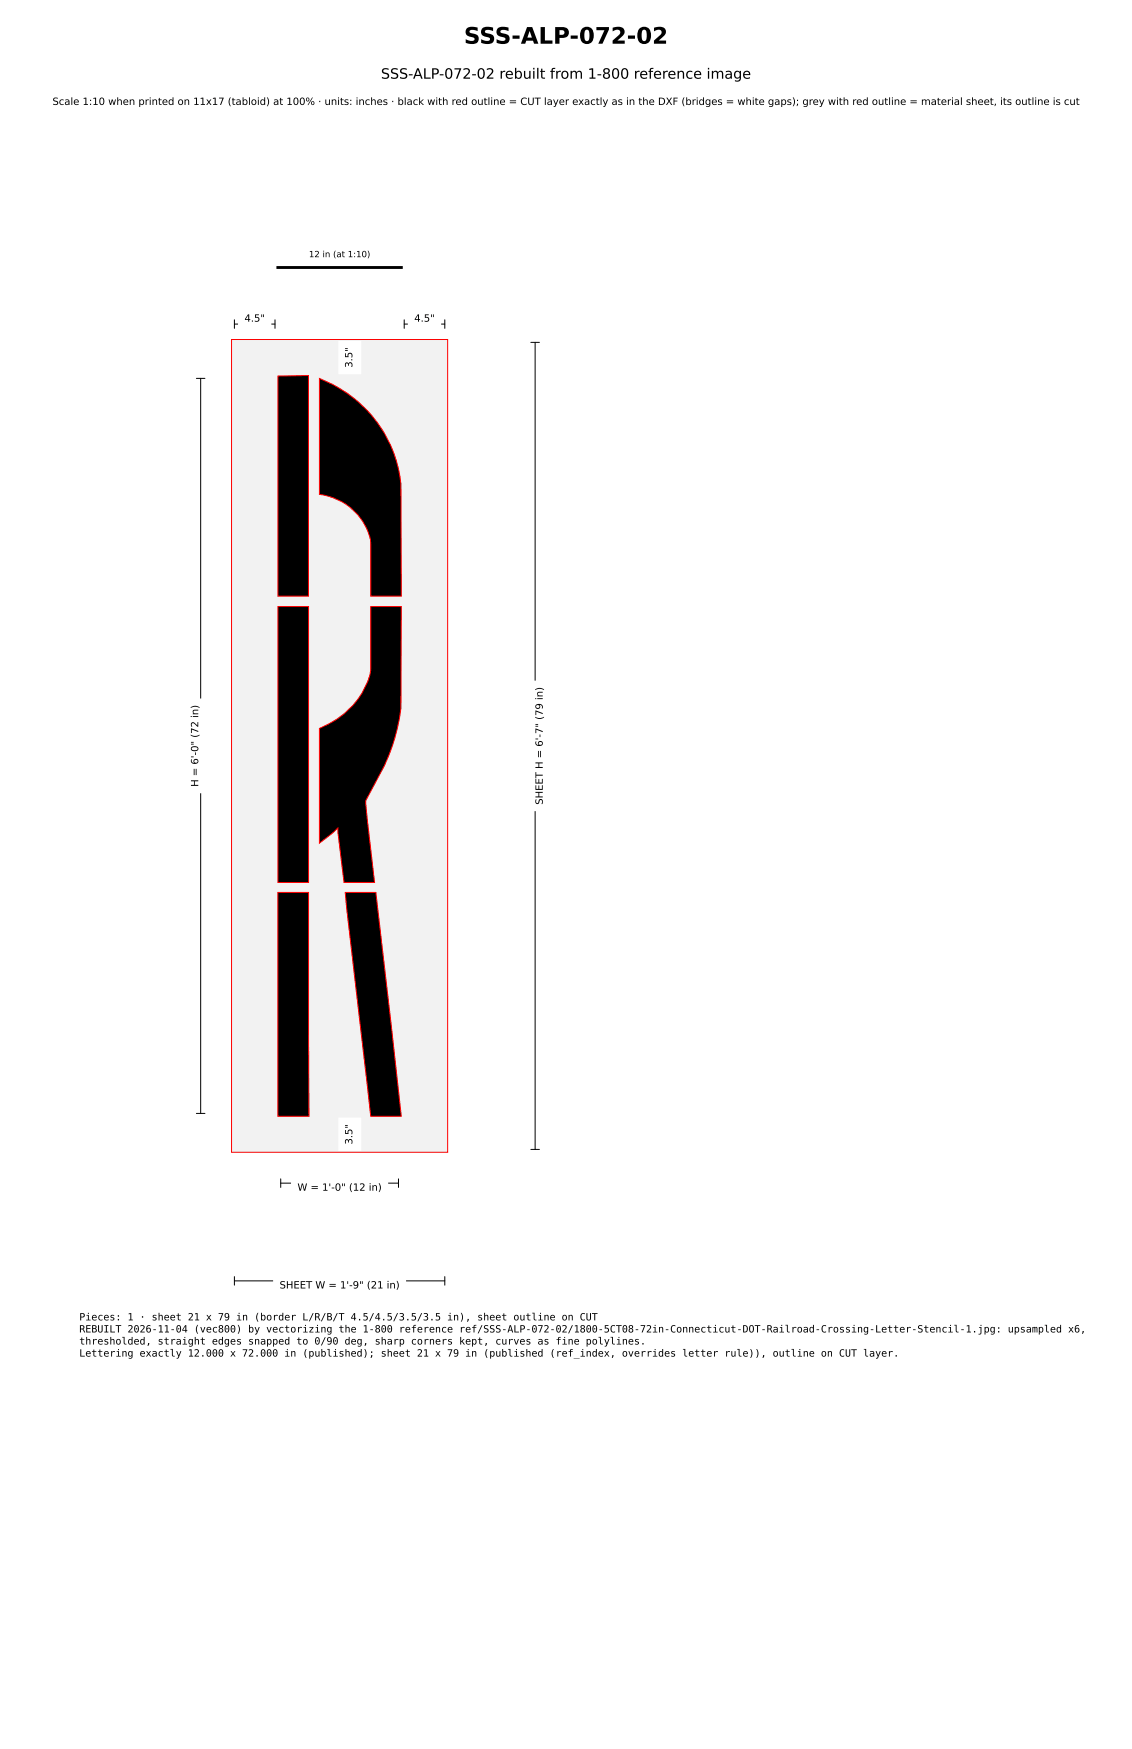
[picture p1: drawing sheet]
<svg xmlns="http://www.w3.org/2000/svg" width="279mm" height="432mm" viewBox="0 0 279 432" stroke-linecap="round" stroke-linejoin="round" font-family="sans-serif">
<defs><g id="words">
<text font-size="5.6" x="114.5" y="10.8">SSS-ALP-072-02</text>
<text font-size="3.5" x="94" y="19.4">SSS-ALP-072-02 rebuilt from 1-800 reference image</text>
<g font-size="2.5">
<text x="12.9" y="25.9">Scale 1:10 when printed on 11x17 (tabloid) at 100% · units: inches · black with red outline = CUT layer exactly as in the DXF (bridges = white gaps); grey with red outline = material sheet, its outline is cut</text>
<text x="60.3" y="79.4">4.5&quot;</text>
<text x="102.2" y="79.4">4.5&quot;</text>
<text x="87" y="90.8" transform="rotate(-90 87 90.8)">3.5&quot;</text>
<text x="48.9" y="194.3" transform="rotate(-90 48.9 194.3)">H = 6'-0&quot; (72 in)</text>
<text x="134" y="198.7" transform="rotate(-90 134 198.7)">SHEET H = 6'-7&quot; (79 in)</text>
<text x="87" y="282.6" transform="rotate(-90 87 282.6)">3.5&quot;</text>
<text x="73.4" y="294">W = 1'-0&quot; (12 in)</text>
<text x="69" y="318.1">SHEET W = 1'-9&quot; (21 in)</text>
<text x="19.6" y="326">Pieces: 1 · sheet 21 x 79 in (border L/R/B/T 4.5/4.5/3.5/3.5 in), sheet outline on CUT</text>
<text x="19.6" y="329">REBUILT 2026-11-04 (vec800) by vectorizing the 1-800 reference ref/SSS-ALP-072-02/1800-5CT08-72in-Connecticut-DOT-Railroad-Crossing-Letter-Stencil-1.jpg: upsampled x6,</text>
<text x="19.6" y="331.9">thresholded, straight edges snapped to 0/90 deg, sharp corners kept, curves as fine polylines.</text>
<text x="19.6" y="334.9">Lettering exactly 12.000 x 72.000 in (published); sheet 21 x 79 in (published (ref_index, overrides letter rule)), outline on CUT layer.</text>
</g>
<text font-size="2.1" x="76.2" y="63.5">12 in (at 1:10)</text>
</g></defs>
<path d="M57.1 83.8h53.4v200.7h-53.4z" fill="#f2f2f2" stroke="#f00" stroke-width=".25"/>
<path d="M78.8 93.4a31.3 31.3 0 0 1 20.2 26.1l.1 27.7h-7.6v-13a14.3 14.3 0 0 0-12.7-12.1zM68.6 92.8l7.5-.1v54.5h-7.5zM68.6 149.7h7.6v68.2h-7.6zM91.5 149.7h7.6l-.1 25.2a47.3 47.3 0 0 1-4.2 14.2l-4.5 8.6 .3 4.4 1.9 15.8h-7.6l-1.5-13.5-1.3 1.2-3.3 2.6v-28.4a20 20 0 0 0 12.7-14.4zM85.2 220.3h7.6l6.2 55.3h-7.5zM68.6 220.3h7.6l.1 55.3h-7.7z" fill="#000" stroke="#f00" stroke-width=".25"/>
<path d="M68.6 66h30.5" fill="none" stroke="#000" stroke-width=".71"/>
<g fill="none" stroke="#000" stroke-width=".25">
<path d="M57.9 79v2.1M67.9 79v2.1M99.8 79v2.1M109.8 79v2.1M48.5 93.4h2.1M49.5 93.4v181.5M57.9 80h10M84 84.5h2.1M84 92h2.1M85.1 84.5v7.5M99.8 80h10M131 84.5h2.1"/>
<path d="M132.1 84.5v199.3M48.5 274.9h2.1M84 276.3h2.1M85.1 276.3v7.5M69.3 292.1h29.1M69.3 291v2.2M84 283.8h2.1M98.4 291v2.2M131 283.8h2.1M57.9 316.2h51.9M57.9 315.2v2.1M109.8 315.2v2.1"/>
</g>
<g fill="#fff" stroke="#fff" stroke-width=".35">
<path d="M67.6 314.8h32.4v5.3h-32.4z"/>
<path d="M130.7 168.2h5.3v31.9h-5.3z"/>
<path d="M58.9 76.1h7.9v5.3h-7.9z"/>
<path d="M100.8 76.1h7.9v5.3h-7.9z"/>
<path d="M83.7 276.1h5.3v7.9h-5.3z"/>
<path d="M83.7 84.3h5.3v7.9h-5.3z"/>
<path d="M72 290.7h23.6v5.3h-23.6z"/>
<path d="M45.7 172.6h5.2v23.1h-5.2z"/>
</g>
<use href="#words"/>
</svg>
